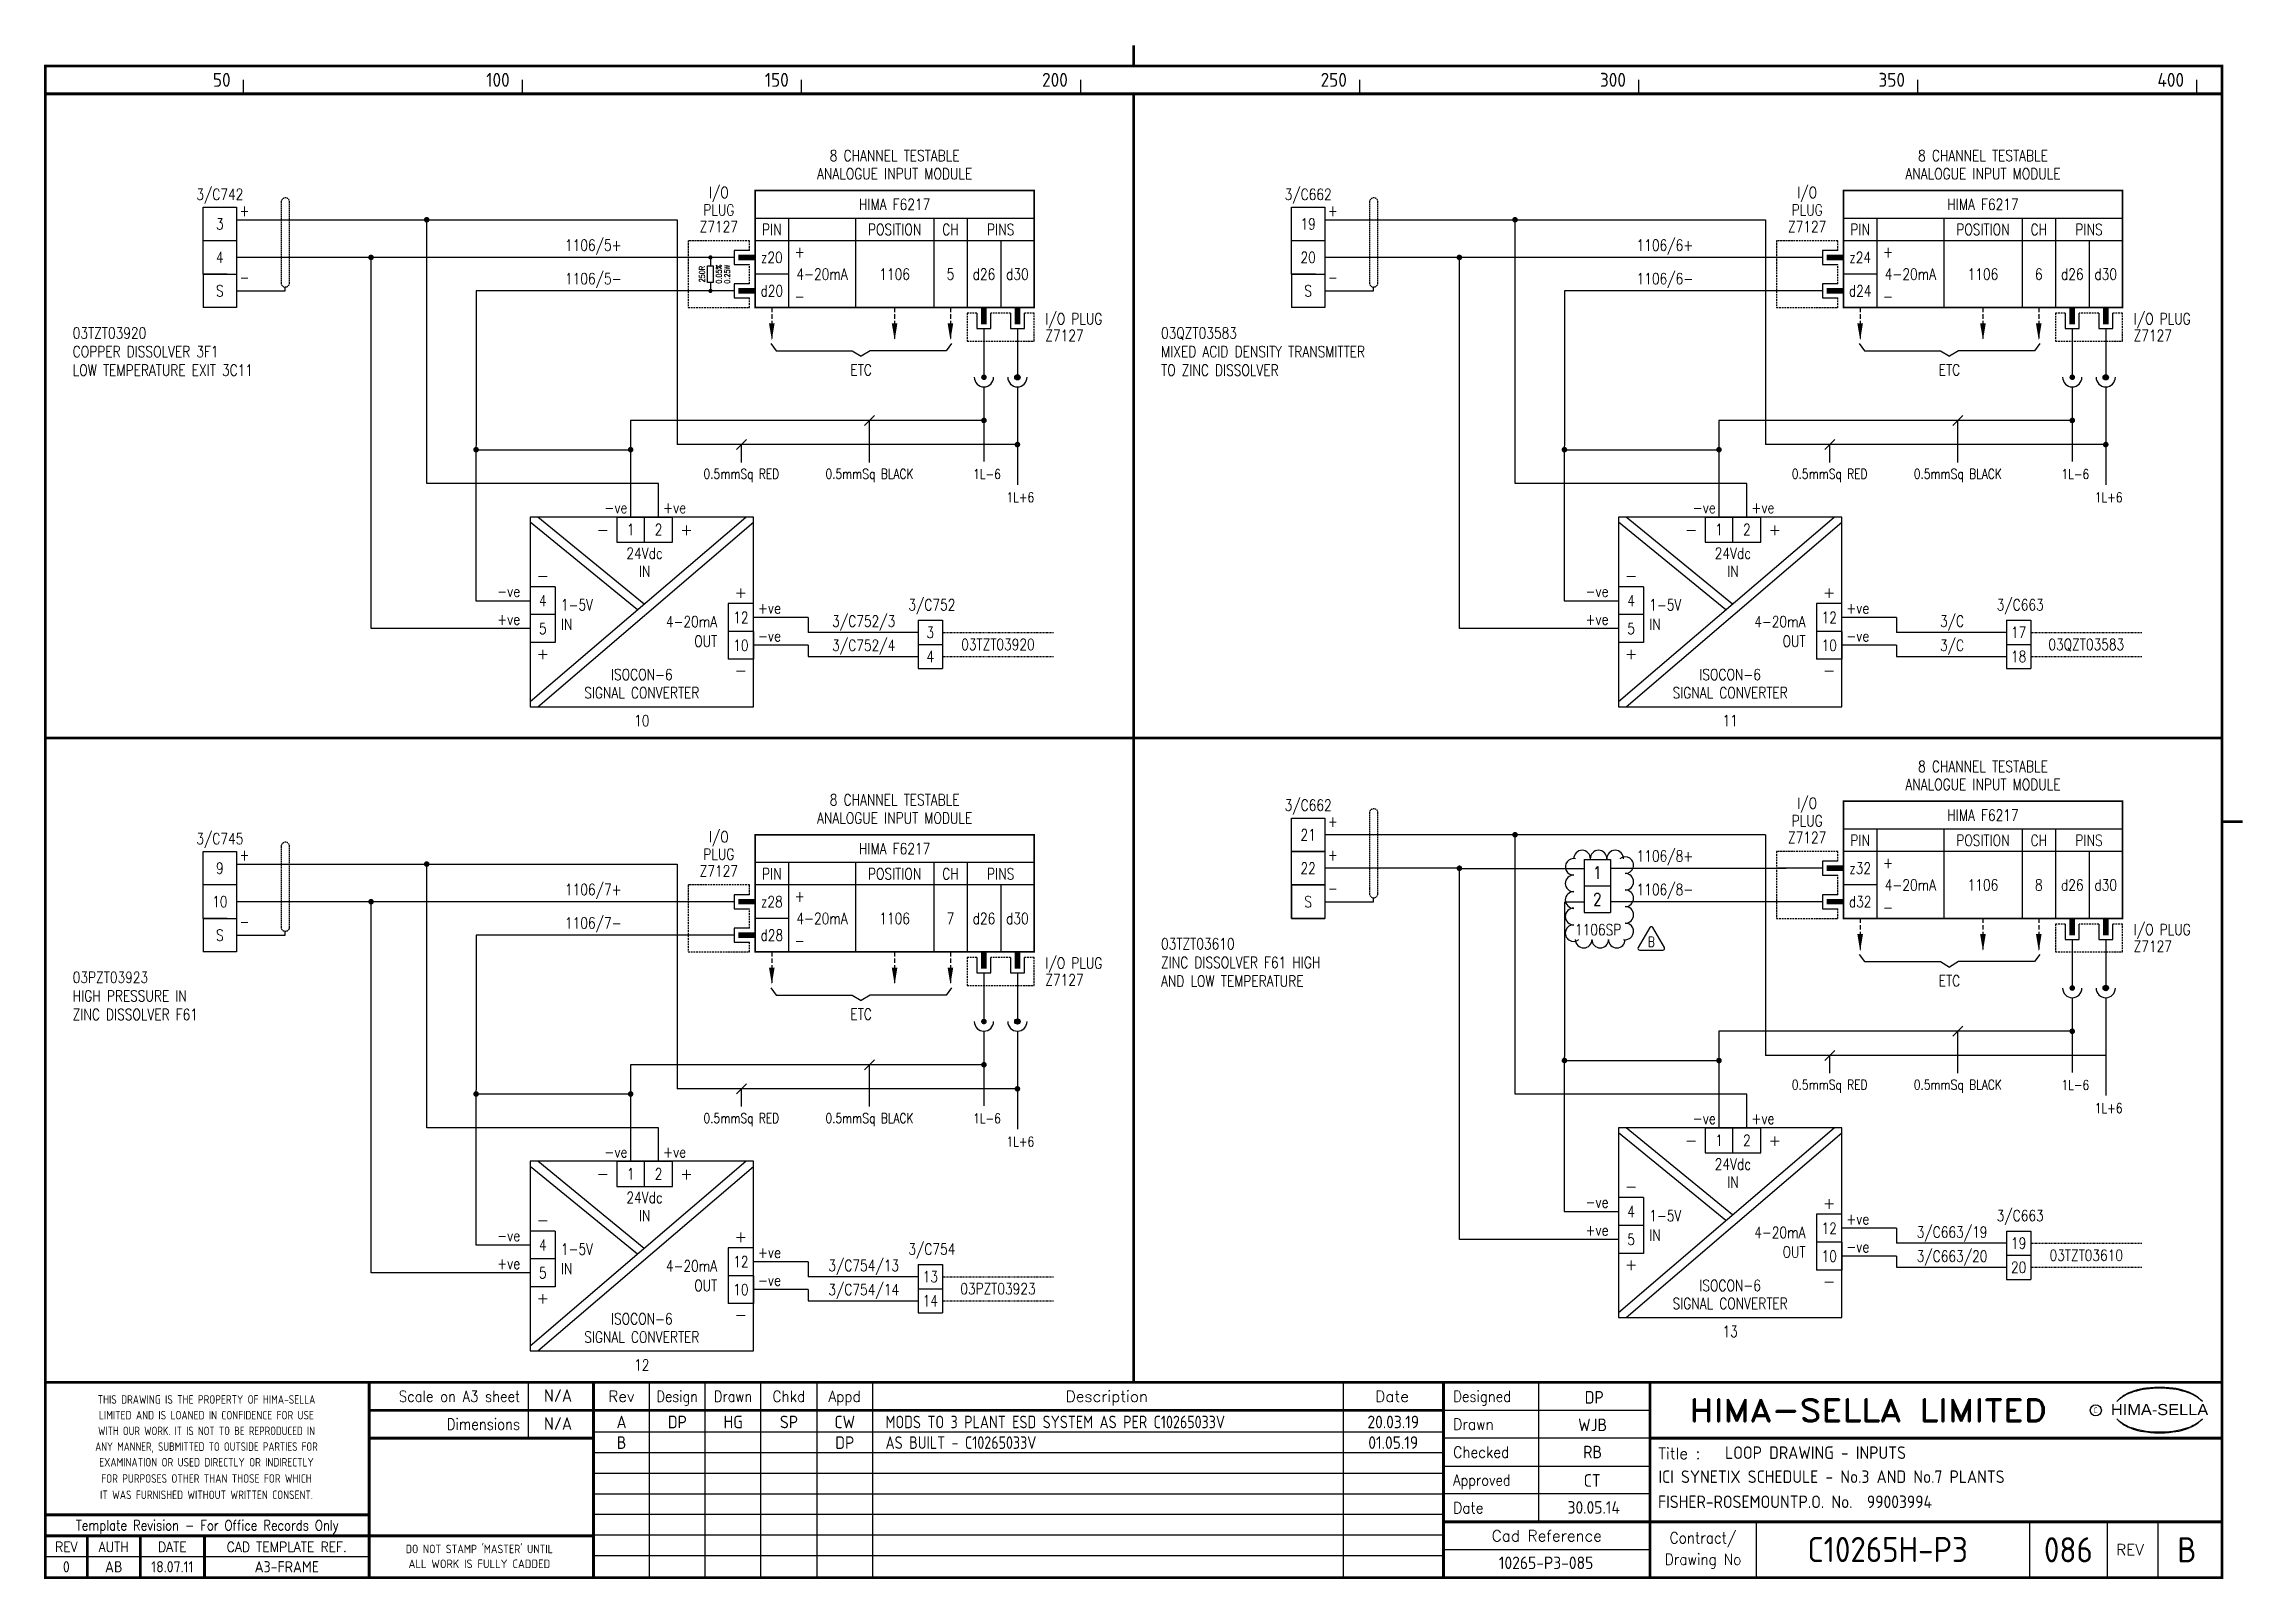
# Model space of a CAD drawing. Extents: x 14 to 408, y 0 to 275.
import ezdxf
from ezdxf.enums import TextEntityAlignment as Align

# ---------------------------------------------------------------- set-up
doc = ezdxf.new("R2010")
doc.units = 0
doc.header["$LTSCALE"] = 0.25
doc.header["$MEASUREMENT"] = 0
doc.linetypes.add('HIDDEN', pattern=[0.375, 0.25, -0.125])
doc.linetypes.add('HIDDEN2', pattern=[4.7625, 3.175, -1.5875])
doc.layers.get('0').update_dxf_attribs({"color": 41, "linetype": 'CONTINUOUS'})
for name, color, linetype in [('00-DRG_FRAME', 12, 'CONTINUOUS'), ('01-DRAW', 7, 'CONTINUOUS'), ('02-TEXT', 2, 'CONTINUOUS'), ('051-TEXT', 2, 'CONTINUOUS'), ('DES', 2, 'CONTINUOUS'), ('DIM', 3, 'CONTINUOUS'), ('LAB', 2, 'CONTINUOUS'), ('RACK', 2, 'CONTINUOUS'), ('RECORD', 2, 'CONTINUOUS'), ('SLOT', 2, 'CONTINUOUS'), ('SNA', 2, 'CONTINUOUS'), ('TEXT', 2, 'CONTINUOUS'), ('TPOL', 3, 'CONTINUOUS'), ('XR_FUNCTION', 2, 'CONTINUOUS'), ('XR_MAIN', 2, 'CONTINUOUS')]:
    doc.layers.add(name, color=color, linetype=linetype)
doc.styles.add('ARIAL', font='arial.ttf', dxfattribs={"height": 2.5})
doc.styles.add('CROSSREF', font='romans.shx', dxfattribs={"width": 0.8, "height": 2})
doc.styles.add('FUNCTION', font='ROMANS.shx', dxfattribs={"width": 0.8, "height": 2.5})
doc.styles.add('ISO', font='iso.shx')
doc.styles.add('PINS', font='ROMANS.shx', dxfattribs={"width": 0.8, "height": 2.5})
doc.styles.add('RACK', font='ROMANS.shx', dxfattribs={"width": 0.8, "height": 2.5})
doc.styles.add('REFERENC', font='romans.shx', dxfattribs={"width": 0.8})
doc.styles.add('ROMAND', font='ROMAND')
doc.styles.add('ROMANS', font='romans.shx', dxfattribs={"width": 0.8, "height": 2.5})
doc.styles.add('SLOT', font='romans.shx', dxfattribs={"width": 0.8, "height": 2})
doc.styles.add('SYMBOL', font='ROMANS.shx', dxfattribs={"width": 0.8, "height": 20})

msp = doc.modelspace()

# ---------------------------------------------------------------- texts
at = {"layer": '00-DRG_FRAME', "style": 'ISO'}
for s, p in [('50', (47.69, 267.75)), ('100', (97.69, 267.75)), ('150', (147.69, 267.75)), ('200', (197.69, 267.75)), ('250', (247.69, 267.75)), ('300', (297.69, 267.75)), ('350', (347.69, 267.75)), ('400', (397.69, 267.75))]:
    msp.add_text(s, height=2.5, dxfattribs=at).set_placement(p, align=Align.RIGHT)
at = {"layer": '00-DRG_FRAME', "color": 3, "style": 'ISO'}
for s, width, p in [('THIS DRAWING IS THE PROPERTY OF HIMA-SELLA', 0.9, (43.36, 32.44)), ("DO NOT STAMP 'MASTER' UNTIL", 0.95, (92.25, 5.79))]:
    msp.add_text(s, height=1.53, dxfattribs=dict(at, width=width)).set_placement(p, align=Align.MIDDLE)
at = {"layer": '00-DRG_FRAME', "color": 4, "style": 'ROMAND', "width": 0.87}
for s, p in [('Scale on A3 sheet', (99.54, 32)), ('Dimensions', (99.54, 27.01))]:
    msp.add_text(s, height=2, dxfattribs=at).set_placement(p, align=Align.RIGHT)
at = {"layer": '00-DRG_FRAME', "color": 4, "style": 'ROMAND'}
for s, p in [('Rev', (117.7, 32)), ('Description', (204.69, 32)), ('Date', (255.79, 32))]:
    msp.add_text(s, height=2, dxfattribs=at).set_placement(p, align=Align.CENTER)
for s, width, p in [('Design', 0.85, (127.7, 32)), ('Drawn', 0.85, (137.7, 32)), ('Chkd', 0.9, (147.7, 32)), ('Appd', 0.9, (157.7, 32))]:
    msp.add_text(s, height=2, dxfattribs=dict(at, width=width)).set_placement(p, align=Align.CENTER)
for s, width, p in [('Designed', 0.87, (266.75, 32)), ('Drawn', 0.9, (266.75, 27)), ('Checked', 0.9, (266.75, 22)), ('Approved', 0.85, (266.75, 17)), ('Date', 0.9, (266.75, 12))]:
    msp.add_text(s, height=2, dxfattribs=dict(at, width=width)).set_placement(p)
at = {"layer": '00-DRG_FRAME', "style": 'ROMAND', "width": 1.15}
msp.add_text('HIMA-SELLA LIMITED', height=4, dxfattribs=at).set_placement((341.1, 30.5), align=Align.MIDDLE)
at = {"layer": '00-DRG_FRAME', "style": 'ARIAL', "width": 1.05}
msp.add_text('HIMA-SELLA', height=2, dxfattribs=at).set_placement((393.3, 29.63), align=Align.CENTER)
at = {"layer": '00-DRG_FRAME', "color": 3, "style": 'ISO'}
for s, width, p in [('LIMITED AND IS LOANED IN CONFIDENCE FOR USE', 0.9, (43.36, 29.62)), ('ANY MANNER, SUBMITTED TO OUTSIDE PARTIES FOR', 0.87, (43.36, 23.99)), ('WITH OUR WORK. IT IS NOT TO BE REPRODUCED IN', 0.87, (43.36, 26.81)), ('EXAMINATION OR USED DIRECTLY OR INDIRECTLY', 0.9, (43.36, 21.18)), ('IT WAS FURNISHED WITHOUT WRITTEN CONSENT.', 0.9, (43.36, 15.35)), ('FOR PURPOSES OTHER THAN THOSE FOR WHICH', 0.9, (43.36, 18.27))]:
    msp.add_text(s, height=1.53, dxfattribs=dict(at, width=width)).set_placement(p, align=Align.MIDDLE_CENTER)
at = {"layer": '00-DRG_FRAME', "color": 3, "style": 'ISO', "width": 0.9}
msp.add_text('C', height=1, dxfattribs=at).set_placement((381.84, 30), align=Align.CENTER)
at = {"layer": '00-DRG_FRAME', "color": 4, "style": 'ROMAND'}
msp.add_text('Title :', height=2, dxfattribs=at).set_placement((303.5, 21.75))
for s, height, width, p in [('Template Revision - For Office Records Only', 1.8, 0.85, (43.5, 9.62)), ('Contract/', 2, 0.9, (311.5, 7.5)), ('REV', 1.8, 0.9, (18.25, 6)), ('AUTH', 1.8, 0.9, (26.75, 6)), ('DATE', 1.8, 0.9, (37.25, 6)), ('CAD TEMPLATE REF.', 1.8, 0.9, (57.75, 6)), ('Drawing No', 2, 0.9, (311.5, 3.5))]:
    msp.add_text(s, height=height, dxfattribs=dict(at, width=width)).set_placement(p, align=Align.MIDDLE)
for s, p in [('Cad Reference', (283.5, 8)), ('REV', (388, 5.5))]:
    msp.add_text(s, height=2, dxfattribs=at).set_placement(p, align=Align.MIDDLE)
at = {"layer": '00-DRG_FRAME', "color": 41, "style": 'ISO'}
for s, p in [('0', (18.25, 1.45)), ('AB', (26.75, 1.45)), ('18.07.11', (37.25, 1.45)), ('A3-FRAME', (57.75, 1.45))]:
    msp.add_text(s, height=2, dxfattribs=at).set_placement(p, align=Align.CENTER)
at = {"layer": '00-DRG_FRAME', "color": 3, "style": 'ISO'}
msp.add_text('ALL WORK IS FULLY CADDED', height=1.53, dxfattribs=at).set_placement((92.25, 2.98), align=Align.MIDDLE_CENTER)
at = {"layer": '01-DRAW', "style": 'ROMANS', "width": 0.8}
for s, p in [('+', (51.07, 244.57)), ('+', (246.07, 244.57)), ('-', (51.07, 232.57)), ('-', (246.07, 232.57)), ('-ve', (118.78, 191.31)), ('+ve', (129.29, 191.31)), ('-ve', (313.78, 191.31)), ('+ve', (324.29, 191.31)), ('-ve', (99.57, 176.31)), ('-ve', (294.57, 176.31)), ('+ve', (146.29, 173.31)), ('+ve', (341.29, 173.31)), ('+ve', (99.57, 171.31)), ('-ve', (146.29, 168.31)), ('+ve', (294.57, 171.31)), ('-ve', (341.29, 168.31)), ('+', (246.07, 135.07)), ('+', (51.07, 129.07)), ('+', (246.07, 129.07)), ('-', (246.07, 123.07)), ('-', (51.07, 117.07)), ('-ve', (313.78, 81.81)), ('+ve', (324.29, 81.81)), ('-ve', (118.78, 75.81)), ('+ve', (129.29, 75.81)), ('-ve', (294.57, 66.81)), ('+ve', (294.57, 61.81)), ('+ve', (341.29, 63.81)), ('-ve', (99.57, 60.81)), ('+ve', (146.29, 57.81)), ('-ve', (341.29, 58.81)), ('+ve', (99.57, 55.81)), ('-ve', (146.29, 52.81))]:
    msp.add_text(s, height=2, dxfattribs=at).set_placement(p, align=Align.RIGHT)
at = {"layer": '01-DRAW', "color": 2, "style": 'ROMANS', "width": 0.8}
for p in [(160.66, 216), (355.66, 216), (355.66, 106.5), (160.66, 100.5)]:
    msp.add_text('ETC', height=2, dxfattribs=at).set_placement(p, align=Align.CENTER)
at = {"layer": '01-DRAW', "style": 'ROMANS', "width": 0.8}
for s, p in [('1L-6', (180.71, 197.45)), ('1L-6', (375.71, 197.45)), ('1L+6', (186.71, 193.29)), ('1L+6', (381.71, 193.29)), ('1L-6', (375.71, 87.95)), ('1L-6', (180.71, 81.95)), ('1L+6', (381.71, 83.79)), ('1L+6', (381.71, 83.79)), ('1L+6', (186.71, 77.79))]:
    msp.add_text(s, height=1.75, dxfattribs=at).set_placement(p)
for s, p in [('3/C752', (173.33, 173.9)), ('3/C663', (368.33, 173.9)), ('3/C752/3', (161.12, 170.95)), ('3/C', (356.12, 170.95)), ('3/C752/4', (161.12, 166.63)), ('3/C', (356.12, 166.63)), ('3/C663/19', (356.12, 61.45)), ('3/C663', (368.33, 64.4)), ('3/C754', (173.33, 58.4)), ('3/C663/20', (356.12, 57.13)), ('3/C754/13', (161.12, 55.45)), ('3/C754/14', (161.12, 51.13))]:
    msp.add_text(s, height=2, dxfattribs=at).set_placement(p, align=Align.CENTER)
for s, height, p in [('3', 2, (173.05, 169.95)), ('17', 2, (368.05, 169.95)), ('4', 2, (173.05, 165.63)), ('18', 2, (368.05, 165.63)), ('1', 2.2, (292.56, 126.87)), ('2', 2.2, (292.56, 122.11)), ('19', 2, (368.05, 60.45)), ('13', 2, (173.05, 54.45)), ('20', 2, (368.05, 56.13)), ('14', 2, (173.05, 50.13))]:
    msp.add_text(s, height=height, dxfattribs=at).set_placement(p, align=Align.MIDDLE)
for s, p in [('03TZT03920', (185.17, 167.79)), ('03QZT03583', (380.17, 167.79)), ('03TZT03610', (380.17, 58.29)), ('03PZT03923', (185.17, 52.29))]:
    msp.add_text(s, height=2, dxfattribs=at).set_placement(p, align=Align.MIDDLE_CENTER)
at = {"layer": '01-DRAW', "char_height": 2, "attachment_point": 5, "style": 'ROMANS'}
for s, insert in [('3', (45.75, 243.17)), ('19', (240.75, 243.17)), ('4', (45.75, 237.17)), ('20', (240.75, 237.17)), ('S', (45.75, 231.17)), ('S', (240.75, 231.17)), ('21', (240.75, 133.67)), ('9', (45.75, 127.67)), ('22', (240.75, 127.67)), ('10', (45.75, 121.67)), ('S', (240.75, 121.67)), ('S', (45.75, 115.67))]:
    msp.add_mtext_dynamic_manual_height_columns(s, width=6, gutter_width=12.5, heights=[5.95], dxfattribs=dict(at, insert=insert))
at = {"layer": '051-TEXT', "style": 'ROMANS', "width": 0.8}
for s, p in [('3/C742', (45.75, 247.47)), ('3/C662', (240.75, 247.47)), ('1106/5+', (112.67, 238.36)), ('1106/6+', (304.67, 238.36)), ('1106/5-', (112.67, 232.36)), ('1106/6-', (304.67, 232.36)), ('3/C662', (240.75, 137.97)), ('3/C745', (45.75, 131.97)), ('1106/8+', (304.67, 128.86)), ('1106/7+', (112.67, 122.86)), ('1106/8-', (304.67, 122.86)), ('1106/7-', (112.67, 116.86)), ('1106SP', (292.7, 115.65))]:
    msp.add_text(s, height=2, dxfattribs=at).set_placement(p, align=Align.CENTER)
at = {"layer": 'DIM', "style": 'ROMANS', "width": 0.8}
for s, p in [('0.5mmSq RED', (139.21, 197.49)), ('0.5mmSq BLACK', (162.16, 197.49)), ('0.5mmSq RED', (334.21, 197.49)), ('0.5mmSq BLACK', (357.16, 197.49)), ('0.5mmSq RED', (334.21, 87.99)), ('0.5mmSq BLACK', (357.16, 87.99)), ('0.5mmSq RED', (139.21, 81.99)), ('0.5mmSq BLACK', (162.16, 81.99))]:
    msp.add_text(s, height=1.75, dxfattribs=at).set_placement(p, align=Align.CENTER)
at = {"layer": 'TEXT', "char_height": 2, "width": 47.7416, "attachment_point": 1, "style": 'ROMANS'}
for s, insert in [('03TZT03920\\PCOPPER DISSOLVER 3F1\\PLOW TEMPERATURE EXIT 3C11', (19.4, 224.61)), ('03QZT03583\\PMIXED ACID DENSITY TRANSMITTER\\PTO ZINC DISSOLVER', (214.4, 224.61)), ('03TZT03610\\PZINC DISSOLVER F61 HIGH\\PAND LOW TEMPERATURE', (214.4, 115.11)), ('03PZT03923\\PHIGH PRESSURE IN\\PZINC DISSOLVER F61', (19.4, 109.11))]:
    msp.add_mtext(s, dxfattribs=dict(at, insert=insert))

# ---------------------------------------------------------------- blocks, each defined once
blk = doc.blocks.new('A3-REVA')
at = {"layer": '051-TEXT', "style": 'ISO'}
for tag, p in [('DESIGNED', (292.01, 31.7)), ('A', (117.73, 27.28)), ('DES', (127.73, 27.28)), ('DRN', (137.73, 27.28)), ('CHKD', (147.73, 27.28)), ('APPD', (157.73, 27.28)), ('DATE', (256, 27.28)), ('DRAWN', (291.72, 26.77)), ('CHECKED', (291.72, 21.89)), ('APPD', (291.65, 16.79)), ('DATE', (291.92, 11.96))]:
    blk.add_attdef(tag, text='', height=2.25, dxfattribs=at).set_placement(p, align=Align.CENTER)
blk.add_attdef('DESCRIPTION', (165.03, 27.28), '', height=2.25, dxfattribs=at)
blk = doc.blocks.new('A3-TITLE')
at = {"layer": '051-TEXT', "style": 'ISO'}
blk.add_attdef('TITLE_1', (315.46, 21.78), '', height=2.25, dxfattribs=at)
for tag, p in [('DRGNO', (376.96, 3.24)), ('REV.', (398.2, 3.24))]:
    blk.add_attdef(tag, text='', height=4.5, dxfattribs=at).set_placement(p, align=Align.CENTER)
blk = doc.blocks.new('A3-CONTRACT')
at = {"layer": '051-TEXT', "color": 41, "style": 'ISO'}
for tag, height, p in [('SCALE', 2.25, (106.71, 31.82)), ('DIMS', 2.25, (106.71, 26.8)), ('CAD-REF', 2.25, (283.73, 1.84)), ('CONTRACT', 4.5, (344.94, 3.1))]:
    blk.add_attdef(tag, text='', height=height, dxfattribs=at).set_placement(p, align=Align.CENTER)
for tag, p in [('TITLE_2', (303.86, 17.28)), ('TITLE_3', (303.79, 12.78))]:
    blk.add_attdef(tag, p, '', height=2.25, dxfattribs=at)
blk = doc.blocks.new('F6217-6V')
for p, q in [((50, 7), (0, 7)), ((6, 7), (6, -9)), ((18, 7), (18, -9)), ((32, 7), (32, -9)), ((38, 7), (38, -9)), ((-3.75, 0), (-12, 0)), ((-3.75, 1.25), (-3.75, -1.25)), ((-1, 1.25), (-3.75, 1.25)), ((50, 3), (0, 3)), ((44, 3), (44, -9)), ((-3.75, -1.25), (-1, -1.25)), ((6, -3), (0, -3)), ((-3.75, -6), (-12, -6)), ((-3.75, -4.75), (-3.75, -7.25)), ((-1, -4.75), (-3.75, -4.75)), ((-3.75, -7.25), (-1, -7.25)), ((39.75, -10), (39.75, -12.75)), ((42.25, -12.75), (42.25, -10)), ((45.75, -10), (45.75, -12.75)), ((48.25, -12.75), (48.25, -10)), ((39.75, -12.75), (42.25, -12.75)), ((41, -12.75), (41, -15)), ((45.75, -12.75), (48.25, -12.75)), ((47, -12.75), (47, -15))]:
    blk.add_line(p, q)
at = {"const_width": 0.3}
blk.add_lwpolyline([(50, -9), (0, -9), (0, 12), (50, 12)], close=True, dxfattribs=at)
at = {"color": 3, "linetype": 'HIDDEN2', "ltscale": 0.4}
for points in [[(-1, 1.25), (-1, 3), (-12, 3), (-12, -9), (-1, -9), (-1, -7.25)], [(-1, -4.75), (-1, -1.25)], [(39.75, -10), (38, -10), (38, -15), (50, -15), (50, -10), (48.25, -10)], [(45.75, -10), (42.25, -10)]]:
    blk.add_lwpolyline(points, dxfattribs=at)
blk.add_lwpolyline([(-3, 0, 1, 1, 0), (0, 0, 0.5, 0.5, 0)], format="xyseb")
at = {"const_width": 1}
for points in [[(-3, -6), (0, -6)], [(41, -12), (41, -9)], [(47, -12), (47, -9)]]:
    blk.add_lwpolyline(points, dxfattribs=at)
at = {"layer": 'DES', "style": 'PINS', "width": 0.8, "flags": 1}
blk.add_attdef('DES1', (53, 6), '', height=1.5, dxfattribs=at)
at = {"layer": 'LAB', "style": 'PINS', "width": 0.8, "flags": 1}
blk.add_attdef('LAB1', text='', height=1.5, dxfattribs=at).set_placement((53, -5.5), align=Align.MIDDLE_LEFT)
at = {"layer": 'RACK', "style": 'RACK', "width": 0.8}
blk.add_attdef('SLOT', text='', height=2, dxfattribs=at).set_placement((25, -3), align=Align.MIDDLE)
at = {"layer": 'SLOT', "style": 'SLOT', "width": 0.8}
blk.add_attdef('ADD1', text='', height=2, dxfattribs=at).set_placement((35, -3), align=Align.MIDDLE)
at = {"layer": 'SNA', "style": 'SYMBOL', "width": 0.8, "flags": 1}
blk.add_attdef('SNA', (53, 0), '', height=1.5, dxfattribs=at)
at = {"layer": 'TEXT', "style": 'ROMANS', "width": 0.8}
for s, p in [('ANALOGUE INPUT MODULE', (25, 14)), ('8 CHANNEL TESTABLE', (25, 17.25))]:
    blk.add_text(s, height=2, dxfattribs=at).set_placement(p, align=Align.CENTER)
for s, p in [('I/O', (-6.5, 11.5)), ('PLUG', (-6.5, 8.5)), ('HIMA F6217', (25, 9.5)), ('Z7127', (-6.5, 5.5)), ('PIN', (3, 5)), ('POSITION', (25, 5)), ('CH', (35, 5)), ('PINS', (44, 5)), ('z24', (3, 0)), ('+', (8, 1)), ('d26', (41, -3)), ('d30', (47, -3)), ('d24', (3, -6)), ('-', (8, -7))]:
    blk.add_text(s, height=2, dxfattribs=at).set_placement(p, align=Align.MIDDLE)
for s, p in [('I/O PLUG', (52, -11)), ('Z7127', (52, -14))]:
    blk.add_text(s, height=2, dxfattribs=at).set_placement(p, align=Align.MIDDLE_LEFT)
at = {"layer": 'TEXT', "style": 'RACK', "width": 0.8}
blk.add_attdef('SIGNAL', text='', height=2, dxfattribs=at).set_placement((12, -3), align=Align.MIDDLE)
at = {"layer": 'TPOL', "style": 'PINS', "width": 0.8, "flags": 1}
for tag, p in [('CN2', (-12, 0)), ('CN3', (-12, -6))]:
    blk.add_attdef(tag, text='', height=1, dxfattribs=at).set_placement(p, align=Align.MIDDLE_LEFT)
at = {"layer": 'TPOL', "color": 2, "style": 'PINS', "width": 0.8}
blk.add_attdef('CN1', text='', height=2, dxfattribs=at).set_placement((3, 0), align=Align.MIDDLE)
at = {"layer": 'TPOL', "style": 'PINS', "width": 0.8, "flags": 1}
for tag, p in [('CN4', (41, -15)), ('CN5', (47, -15))]:
    blk.add_attdef(tag, text='', height=1, dxfattribs=at).set_placement(p, align=Align.BOTTOM_CENTER)
at = {"layer": 'XR_FUNCTION', "style": 'FUNCTION', "width": 0.8, "flags": 1}
blk.add_attdef('XR_FUNCTION', (53, 2), '', height=1.5, dxfattribs=at)
at = {"layer": 'XR_MAIN', "style": 'CROSSREF', "width": 0.8, "flags": 1}
blk.add_attdef('XR_MAIN', (53, -4), '', height=1.5, dxfattribs=at)
blk = doc.blocks.new('ISOCON6B')
for p, q in [((-17, -33.1), (21.65, 0)), ((3.43, -15.6), (-15.65, 0)), ((-1.5, 0), (-1.5, -4.5)), ((3.5, -4.5), (3.5, 0)), ((8.5, -4.5), (8.5, 0)), ((2.23, -16.63), (-17, -0.9)), ((-15.65, -34), (23, -0.9)), ((-1.5, -4.5), (8.5, -4.5)), ((-12.5, -12.5), (-17, -12.5)), ((-12.5, -12.5), (-12.5, -22.5)), ((23, -15.5), (18.5, -15.5)), ((18.5, -15.5), (18.5, -25.5)), ((-12.5, -17.5), (-17, -17.5)), ((-12.5, -22.5), (-17, -22.5)), ((23, -20.5), (18.5, -20.5)), ((23, -25.5), (18.5, -25.5))]:
    blk.add_line(p, q)
blk.add_lwpolyline([(-17, -34), (23, -34), (23, 0), (-17, 0)], close=True)
at = {"layer": 'RECORD', "style": 'REFERENC', "width": 0.8}
blk.add_attdef('RECORD', text='', height=2, dxfattribs=at).set_placement((3, -28.25), align=Align.MIDDLE)
at = {"layer": 'SNA', "style": 'SYMBOL', "width": 0.8}
blk.add_attdef('SNA', text='', height=2, dxfattribs=at).set_placement((3, -36.5), align=Align.MIDDLE)
at = {"layer": 'TEXT', "color": 3, "style": 'ROMANS'}
for s, p in [('-', (-4, -2.25)), ('+', (11, -2.25)), ('-', (-14.75, -10.5)), ('+', (20.75, -13.5)), ('+', (-14.75, -24.5)), ('-', (20.75, -27.5))]:
    blk.add_text(s, height=2, dxfattribs=at).set_placement(p, align=Align.MIDDLE)
at = {"layer": 'TEXT', "style": 'ROMANS', "width": 0.8}
for s, p in [('24Vdc', (3.5, -6.5)), ('IN', (3.5, -9.75)), ('SIGNAL CONVERTER', (3, -31.5))]:
    blk.add_text(s, height=2, dxfattribs=at).set_placement(p, align=Align.MIDDLE)
for s, p in [('1-5V', (-11.5, -15.75)), ('IN', (-11.5, -19.25))]:
    blk.add_text(s, height=2, dxfattribs=at).set_placement(p, align=Align.MIDDLE_LEFT)
for s, p in [('4-20mA', (16.5, -18.75)), ('OUT', (16.5, -22.25))]:
    blk.add_text(s, height=2, dxfattribs=at).set_placement(p, align=Align.MIDDLE_RIGHT)
at = {"layer": 'TPOL', "color": 2, "style": 'PINS', "width": 0.8}
for tag, p in [('CN1', (1, -2.25)), ('CN2', (6, -2.25)), ('CN3', (-14.75, -15)), ('CN4', (-14.75, -20)), ('CN5', (20.75, -18)), ('CN6', (20.75, -23))]:
    blk.add_attdef(tag, text='', height=2, dxfattribs=at).set_placement(p, align=Align.MIDDLE)
blk = doc.blocks.new('F6217-05')
for p, q in [((50, 7), (0, 7)), ((6, 7), (6, -9)), ((18, 7), (18, -9)), ((32, 7), (32, -9)), ((38, 7), (38, -9)), ((-3.75, 0), (-12, 0)), ((-8, 0), (-8, -1.5)), ((-3.75, 1.25), (-3.75, -1.25)), ((-1, 1.25), (-3.75, 1.25)), ((50, 3), (0, 3)), ((44, 3), (44, -9)), ((-8.5, -4.5), (-8.5, -1.5)), ((-8.5, -1.5), (-7.5, -1.5)), ((-7.5, -1.5), (-7.5, -4.5)), ((-3.75, -1.25), (-1, -1.25)), ((6, -3), (0, -3)), ((-3.75, -6), (-12, -6)), ((-7.5, -4.5), (-8.5, -4.5)), ((-8, -4.5), (-8, -6)), ((-3.75, -4.75), (-3.75, -7.25)), ((-1, -4.75), (-3.75, -4.75)), ((-3.75, -7.25), (-1, -7.25)), ((39.75, -10), (39.75, -12.75)), ((42.25, -12.75), (42.25, -10)), ((45.75, -10), (45.75, -12.75)), ((48.25, -12.75), (48.25, -10)), ((39.75, -12.75), (42.25, -12.75)), ((41, -12.75), (41, -15)), ((45.75, -12.75), (48.25, -12.75)), ((47, -12.75), (47, -15))]:
    blk.add_line(p, q)
at = {"const_width": 0.3}
blk.add_lwpolyline([(50, -9), (0, -9), (0, 12), (50, 12)], close=True, dxfattribs=at)
at = {"color": 3, "linetype": 'HIDDEN2', "ltscale": 0.4}
for points in [[(-1, 1.25), (-1, 3), (-12, 3), (-12, -9), (-1, -9), (-1, -7.25)], [(-1, -4.75), (-1, -1.25)], [(39.75, -10), (38, -10), (38, -15), (50, -15), (50, -10), (48.25, -10)], [(45.75, -10), (42.25, -10)]]:
    blk.add_lwpolyline(points, dxfattribs=at)
at = {"const_width": 0.375}
for points in [[(-8.19, 0, 1), (-7.81, 0, 1)], [(-8.19, -6, 1), (-7.81, -6, 1)]]:
    blk.add_lwpolyline(points, format="xyb", close=True, dxfattribs=at)
blk.add_lwpolyline([(-3, 0, 1, 1, 0), (0, 0, 0.5, 0.5, 0)], format="xyseb")
at = {"const_width": 1}
for points in [[(-3, -6), (0, -6)], [(41, -12), (41, -9)], [(47, -12), (47, -9)]]:
    blk.add_lwpolyline(points, dxfattribs=at)
at = {"layer": 'DES', "style": 'PINS', "width": 0.8, "flags": 1}
blk.add_attdef('DES1', (53, 6), '', height=1.5, dxfattribs=at)
at = {"layer": 'LAB', "style": 'PINS', "width": 0.8, "flags": 1}
blk.add_attdef('LAB1', text='', height=1.5, dxfattribs=at).set_placement((53, -5.5), align=Align.MIDDLE_LEFT)
at = {"layer": 'RACK', "style": 'RACK', "width": 0.8}
blk.add_attdef('SLOT', text='', height=2, dxfattribs=at).set_placement((25, -3), align=Align.MIDDLE)
at = {"layer": 'SLOT', "style": 'SLOT', "width": 0.8}
blk.add_attdef('ADD1', text='', height=2, dxfattribs=at).set_placement((35, -3), align=Align.MIDDLE)
at = {"layer": 'SNA', "style": 'SYMBOL', "width": 0.8, "flags": 1}
blk.add_attdef('SNA', (53, 0), '', height=1.5, dxfattribs=at)
at = {"layer": 'TEXT', "style": 'ROMANS', "width": 0.8}
for s, p in [('ANALOGUE INPUT MODULE', (25, 14)), ('8 CHANNEL TESTABLE', (25, 17.25))]:
    blk.add_text(s, height=2, dxfattribs=at).set_placement(p, align=Align.CENTER)
for s, p in [('I/O', (-6.5, 11.5)), ('PLUG', (-6.5, 8.5)), ('HIMA F6217', (25, 9.5)), ('Z7127', (-6.5, 5.5)), ('PIN', (3, 5)), ('POSITION', (25, 5)), ('CH', (35, 5)), ('PINS', (44, 5)), ('z20', (3, 0)), ('+', (8, 1)), ('d26', (41, -3)), ('d30', (47, -3)), ('d20', (3, -6)), ('-', (8, -7))]:
    blk.add_text(s, height=2, dxfattribs=at).set_placement(p, align=Align.MIDDLE)
at = {"layer": 'TEXT', "color": 3, "style": 'ROMANS', "width": 0.8}
for s, p in [('250R', (-9.5, -3)), ('0.05%', (-6.5, -3)), ('0.25W', (-5, -3))]:
    blk.add_text(s, height=1, rotation=90, dxfattribs=at).set_placement(p, align=Align.MIDDLE)
at = {"layer": 'TEXT', "style": 'ROMANS', "width": 0.8}
for s, p in [('I/O PLUG', (52, -11)), ('Z7127', (52, -14))]:
    blk.add_text(s, height=2, dxfattribs=at).set_placement(p, align=Align.MIDDLE_LEFT)
at = {"layer": 'TEXT', "style": 'RACK', "width": 0.8}
blk.add_attdef('SIGNAL', text='', height=2, dxfattribs=at).set_placement((12, -3), align=Align.MIDDLE)
at = {"layer": 'TPOL', "style": 'PINS', "width": 0.8, "flags": 1}
for tag, p in [('CN2', (-12, 0)), ('CN3', (-12, -6))]:
    blk.add_attdef(tag, text='', height=1, dxfattribs=at).set_placement(p, align=Align.MIDDLE_LEFT)
at = {"layer": 'TPOL', "color": 2, "style": 'PINS', "width": 0.8}
blk.add_attdef('CN1', text='', height=2, dxfattribs=at).set_placement((3, 0), align=Align.MIDDLE)
at = {"layer": 'TPOL', "style": 'PINS', "width": 0.8, "flags": 1}
for tag, p in [('CN4', (41, -15)), ('CN5', (47, -15))]:
    blk.add_attdef(tag, text='', height=1, dxfattribs=at).set_placement(p, align=Align.BOTTOM_CENTER)
at = {"layer": 'XR_FUNCTION', "style": 'FUNCTION', "width": 0.8, "flags": 1}
blk.add_attdef('XR_FUNCTION', (53, 2), '', height=1.5, dxfattribs=at)
at = {"layer": 'XR_MAIN', "style": 'CROSSREF', "width": 0.8, "flags": 1}
blk.add_attdef('XR_MAIN', (53, -4), '', height=1.5, dxfattribs=at)
blk = doc.blocks.new('F6217-7V')
for p, q in [((50, 7), (0, 7)), ((6, 7), (6, -9)), ((18, 7), (18, -9)), ((32, 7), (32, -9)), ((38, 7), (38, -9)), ((-3.75, 0), (-12, 0)), ((-3.75, 1.25), (-3.75, -1.25)), ((-1, 1.25), (-3.75, 1.25)), ((50, 3), (0, 3)), ((44, 3), (44, -9)), ((-3.75, -1.25), (-1, -1.25)), ((6, -3), (0, -3)), ((-3.75, -6), (-12, -6)), ((-3.75, -4.75), (-3.75, -7.25)), ((-1, -4.75), (-3.75, -4.75)), ((-3.75, -7.25), (-1, -7.25)), ((39.75, -10), (39.75, -12.75)), ((42.25, -12.75), (42.25, -10)), ((45.75, -10), (45.75, -12.75)), ((48.25, -12.75), (48.25, -10)), ((39.75, -12.75), (42.25, -12.75)), ((41, -12.75), (41, -15)), ((45.75, -12.75), (48.25, -12.75)), ((47, -12.75), (47, -15))]:
    blk.add_line(p, q)
at = {"const_width": 0.3}
blk.add_lwpolyline([(50, -9), (0, -9), (0, 12), (50, 12)], close=True, dxfattribs=at)
at = {"color": 3, "linetype": 'HIDDEN2', "ltscale": 0.4}
for points in [[(-1, 1.25), (-1, 3), (-12, 3), (-12, -9), (-1, -9), (-1, -7.25)], [(-1, -4.75), (-1, -1.25)], [(39.75, -10), (38, -10), (38, -15), (50, -15), (50, -10), (48.25, -10)], [(45.75, -10), (42.25, -10)]]:
    blk.add_lwpolyline(points, dxfattribs=at)
blk.add_lwpolyline([(-3, 0, 1, 1, 0), (0, 0, 0.5, 0.5, 0)], format="xyseb")
at = {"const_width": 1}
for points in [[(-3, -6), (0, -6)], [(41, -12), (41, -9)], [(47, -12), (47, -9)]]:
    blk.add_lwpolyline(points, dxfattribs=at)
at = {"layer": 'DES', "style": 'PINS', "width": 0.8, "flags": 1}
blk.add_attdef('DES1', (53, 6), '', height=1.5, dxfattribs=at)
at = {"layer": 'LAB', "style": 'PINS', "width": 0.8, "flags": 1}
blk.add_attdef('LAB1', text='', height=1.5, dxfattribs=at).set_placement((53, -5.5), align=Align.MIDDLE_LEFT)
at = {"layer": 'RACK', "style": 'RACK', "width": 0.8}
blk.add_attdef('SLOT', text='', height=2, dxfattribs=at).set_placement((25, -3), align=Align.MIDDLE)
at = {"layer": 'SLOT', "style": 'SLOT', "width": 0.8}
blk.add_attdef('ADD1', text='', height=2, dxfattribs=at).set_placement((35, -3), align=Align.MIDDLE)
at = {"layer": 'SNA', "style": 'SYMBOL', "width": 0.8, "flags": 1}
blk.add_attdef('SNA', (53, 0), '', height=1.5, dxfattribs=at)
at = {"layer": 'TEXT', "style": 'ROMANS', "width": 0.8}
for s, p in [('ANALOGUE INPUT MODULE', (25, 14)), ('8 CHANNEL TESTABLE', (25, 17.25))]:
    blk.add_text(s, height=2, dxfattribs=at).set_placement(p, align=Align.CENTER)
for s, p in [('I/O', (-6.5, 11.5)), ('PLUG', (-6.5, 8.5)), ('HIMA F6217', (25, 9.5)), ('Z7127', (-6.5, 5.5)), ('PIN', (3, 5)), ('POSITION', (25, 5)), ('CH', (35, 5)), ('PINS', (44, 5)), ('z28', (3, 0)), ('+', (8, 1)), ('d26', (41, -3)), ('d30', (47, -3)), ('d28', (3, -6)), ('-', (8, -7))]:
    blk.add_text(s, height=2, dxfattribs=at).set_placement(p, align=Align.MIDDLE)
for s, p in [('I/O PLUG', (52, -11)), ('Z7127', (52, -14))]:
    blk.add_text(s, height=2, dxfattribs=at).set_placement(p, align=Align.MIDDLE_LEFT)
at = {"layer": 'TEXT', "style": 'RACK', "width": 0.8}
blk.add_attdef('SIGNAL', text='', height=2, dxfattribs=at).set_placement((12, -3), align=Align.MIDDLE)
at = {"layer": 'TPOL', "style": 'PINS', "width": 0.8, "flags": 1}
for tag, p in [('CN2', (-12, 0)), ('CN3', (-12, -6))]:
    blk.add_attdef(tag, text='', height=1, dxfattribs=at).set_placement(p, align=Align.MIDDLE_LEFT)
at = {"layer": 'TPOL', "color": 2, "style": 'PINS', "width": 0.8}
blk.add_attdef('CN1', text='', height=2, dxfattribs=at).set_placement((3, 0), align=Align.MIDDLE)
at = {"layer": 'TPOL', "style": 'PINS', "width": 0.8, "flags": 1}
for tag, p in [('CN4', (41, -15)), ('CN5', (47, -15))]:
    blk.add_attdef(tag, text='', height=1, dxfattribs=at).set_placement(p, align=Align.BOTTOM_CENTER)
at = {"layer": 'XR_FUNCTION', "style": 'FUNCTION', "width": 0.8, "flags": 1}
blk.add_attdef('XR_FUNCTION', (53, 2), '', height=1.5, dxfattribs=at)
at = {"layer": 'XR_MAIN', "style": 'CROSSREF', "width": 0.8, "flags": 1}
blk.add_attdef('XR_MAIN', (53, -4), '', height=1.5, dxfattribs=at)
blk = doc.blocks.new('F6217-8V')
for p, q in [((50, 7), (0, 7)), ((6, 7), (6, -9)), ((18, 7), (18, -9)), ((32, 7), (32, -9)), ((38, 7), (38, -9)), ((-3.75, 0), (-12, 0)), ((-3.75, 1.25), (-3.75, -1.25)), ((-1, 1.25), (-3.75, 1.25)), ((50, 3), (0, 3)), ((44, 3), (44, -9)), ((-3.75, -1.25), (-1, -1.25)), ((6, -3), (0, -3)), ((-3.75, -6), (-12, -6)), ((-3.75, -4.75), (-3.75, -7.25)), ((-1, -4.75), (-3.75, -4.75)), ((-3.75, -7.25), (-1, -7.25)), ((39.75, -10), (39.75, -12.75)), ((42.25, -12.75), (42.25, -10)), ((45.75, -10), (45.75, -12.75)), ((48.25, -12.75), (48.25, -10)), ((39.75, -12.75), (42.25, -12.75)), ((41, -12.75), (41, -15)), ((45.75, -12.75), (48.25, -12.75)), ((47, -12.75), (47, -15))]:
    blk.add_line(p, q)
at = {"const_width": 0.3}
blk.add_lwpolyline([(50, -9), (0, -9), (0, 12), (50, 12)], close=True, dxfattribs=at)
at = {"color": 3, "linetype": 'HIDDEN2', "ltscale": 0.4}
for points in [[(-1, 1.25), (-1, 3), (-12, 3), (-12, -9), (-1, -9), (-1, -7.25)], [(-1, -4.75), (-1, -1.25)], [(39.75, -10), (38, -10), (38, -15), (50, -15), (50, -10), (48.25, -10)], [(45.75, -10), (42.25, -10)]]:
    blk.add_lwpolyline(points, dxfattribs=at)
blk.add_lwpolyline([(-3, 0, 1, 1, 0), (0, 0, 0.5, 0.5, 0)], format="xyseb")
at = {"const_width": 1}
for points in [[(-3, -6), (0, -6)], [(41, -12), (41, -9)], [(47, -12), (47, -9)]]:
    blk.add_lwpolyline(points, dxfattribs=at)
at = {"layer": 'DES', "style": 'PINS', "width": 0.8, "flags": 1}
blk.add_attdef('DES1', (53, 6), '', height=1.5, dxfattribs=at)
at = {"layer": 'LAB', "style": 'PINS', "width": 0.8, "flags": 1}
blk.add_attdef('LAB1', text='', height=1.5, dxfattribs=at).set_placement((53, -5.5), align=Align.MIDDLE_LEFT)
at = {"layer": 'RACK', "style": 'RACK', "width": 0.8}
blk.add_attdef('SLOT', text='', height=2, dxfattribs=at).set_placement((25, -3), align=Align.MIDDLE)
at = {"layer": 'SLOT', "style": 'SLOT', "width": 0.8}
blk.add_attdef('ADD1', text='', height=2, dxfattribs=at).set_placement((35, -3), align=Align.MIDDLE)
at = {"layer": 'SNA', "style": 'SYMBOL', "width": 0.8, "flags": 1}
blk.add_attdef('SNA', (53, 0), '', height=1.5, dxfattribs=at)
at = {"layer": 'TEXT', "style": 'ROMANS', "width": 0.8}
for s, p in [('ANALOGUE INPUT MODULE', (25, 14)), ('8 CHANNEL TESTABLE', (25, 17.25))]:
    blk.add_text(s, height=2, dxfattribs=at).set_placement(p, align=Align.CENTER)
for s, p in [('I/O', (-6.5, 11.5)), ('PLUG', (-6.5, 8.5)), ('HIMA F6217', (25, 9.5)), ('Z7127', (-6.5, 5.5)), ('PIN', (3, 5)), ('POSITION', (25, 5)), ('CH', (35, 5)), ('PINS', (44, 5)), ('z32', (3, 0)), ('+', (8, 1)), ('d26', (41, -3)), ('d30', (47, -3)), ('d32', (3, -6)), ('-', (8, -7))]:
    blk.add_text(s, height=2, dxfattribs=at).set_placement(p, align=Align.MIDDLE)
for s, p in [('I/O PLUG', (52, -11)), ('Z7127', (52, -14))]:
    blk.add_text(s, height=2, dxfattribs=at).set_placement(p, align=Align.MIDDLE_LEFT)
at = {"layer": 'TEXT', "style": 'RACK', "width": 0.8}
blk.add_attdef('SIGNAL', text='', height=2, dxfattribs=at).set_placement((12, -3), align=Align.MIDDLE)
at = {"layer": 'TPOL', "style": 'PINS', "width": 0.8, "flags": 1}
for tag, p in [('CN2', (-12, 0)), ('CN3', (-12, -6))]:
    blk.add_attdef(tag, text='', height=1, dxfattribs=at).set_placement(p, align=Align.MIDDLE_LEFT)
at = {"layer": 'TPOL', "color": 2, "style": 'PINS', "width": 0.8}
blk.add_attdef('CN1', text='', height=2, dxfattribs=at).set_placement((3, 0), align=Align.MIDDLE)
at = {"layer": 'TPOL', "style": 'PINS', "width": 0.8, "flags": 1}
for tag, p in [('CN4', (41, -15)), ('CN5', (47, -15))]:
    blk.add_attdef(tag, text='', height=1, dxfattribs=at).set_placement(p, align=Align.BOTTOM_CENTER)
at = {"layer": 'XR_FUNCTION', "style": 'FUNCTION', "width": 0.8, "flags": 1}
blk.add_attdef('XR_FUNCTION', (53, 2), '', height=1.5, dxfattribs=at)
at = {"layer": 'XR_MAIN', "style": 'CROSSREF', "width": 0.8, "flags": 1}
blk.add_attdef('XR_MAIN', (53, -4), '', height=1.5, dxfattribs=at)
blk = doc.blocks.new('TRI-A')
at = {"layer": '01-DRAW'}
blk.add_lwpolyline([(-0.26, 2.55), (-2.34, -1.05, 0.57735), (-2.08, -1.5), (2.08, -1.5, 0.57735), (2.34, -1.05), (0.26, 2.55, 0.57735)], format="xyb", close=True, dxfattribs=at)
at = {"layer": '02-TEXT', "color": 2, "style": 'ROMANS', "width": 0.8}
blk.add_text('B', height=1.8, dxfattribs=at).set_placement((0, 0), align=Align.MIDDLE)
blk = doc.blocks.new('*U16')
at = {"layer": '01-DRAW', "color": 0, "linetype": 'ByBlock', "lineweight": -2, "transparency": 16777216}
for centre, start, end in [((-3.11, 7.25), 0, 180), ((-0.15, 7.25), 0, 180), ((2.82, 7.25), 0, 180), ((-4.61, 5.78), 77.5256, 270), ((-4.61, 2.82), 90, 270), ((4.61, 6.08), 270, 128.7027), ((4.61, 3.11), 270, 90), ((-4.61, -0.15), 90, 270), ((4.61, 0.15), 270, 90), ((-4.61, -3.11), 90, 270), ((4.61, -2.82), 270, 90), ((-4.61, -6.08), 90, 308.7027), ((-2.82, -7.25), 180, 0), ((0.15, -7.25), 180, 0), ((3.11, -7.25), 180, 0), ((4.61, -5.78), 257.5256, 90)]:
    blk.add_arc(centre, 1.5, start, end, dxfattribs=at)

# ---------------------------------------------------------------- linework, layer by layer
at = {"layer": '00-DRG_FRAME'}
for p, q in [((50, 266.5), (50, 269)), ((100, 266.5), (100, 269)), ((150, 266.5), (150, 269)), ((200, 266.5), (200, 269)), ((250, 266.5), (250, 269)), ((300, 266.5), (300, 269)), ((350, 266.5), (350, 269)), ((400, 266.5), (400, 269)), ((101.01, 35.5), (101.01, 25.5)), ((122.7, 35.5), (122.7, 0.5)), ((132.7, 0.5), (132.7, 35.5)), ((142.7, 0.5), (142.7, 35.5)), ((152.7, 35.5), (152.7, 0.5)), ((162.7, 35.5), (162.7, 0.5)), ((247, 35.5), (247, 0.5)), ((282, 35.5), (282, 10.5)), ((265, 30.5), (302, 30.5)), ((265, 26.59), (112.7, 26.59)), ((302, 25.5), (265, 25.5)), ((265, 22.89), (112.7, 22.89)), ((265, 20.5), (302, 20.5)), ((265, 19.19), (112.7, 19.19)), ((265, 15.49), (112.7, 15.49)), ((302, 15.5), (265, 15.5)), ((265, 11.79), (112.7, 11.79)), ((265, 8.09), (112.7, 8.09)), ((321, 10.5), (321, 0.5)), ((370, 10.5), (370, 0.5)), ((384, 0.5), (384, 10.5)), ((393, 10.5), (393, 0.5)), ((72.5, 4.25), (14.5, 4.25)), ((265, 4.39), (112.7, 4.39)), ((302, 5.5), (265, 5.5))]:
    msp.add_line(p, q, dxfattribs=at)
at = {"layer": '00-DRG_FRAME', "const_width": 0.5}
for points in [[(209.5, 271.5), (209.5, 275.18)], [(209.5, 271.5), (209.5, 275.18)], [(14.5, 266.5), (404.5, 266.5)], [(209.5, 35.5), (209.5, 266.5)], [(14.5, 151), (404.5, 151)], [(404.5, 136), (408.18, 136)], [(404.5, 35.5), (14.5, 35.5)], [(72.5, 0.5), (72.5, 35.5)], [(112.7, 0.5), (112.7, 35.5)], [(265, 35.5), (265, 0.5)], [(302, 0.5), (302, 35.5)], [(265, 30.5), (72.5, 30.5)], [(112.7, 25.5), (72.5, 25.5)], [(404.5, 25.5), (302, 25.5)], [(14.5, 11.75), (72.5, 11.75)], [(14.5, 8), (72.5, 8)], [(22, 0.5), (22, 8)], [(31.5, 0.5), (31.5, 8)], [(43, 0.5), (43, 8)], [(112.7, 8), (72.5, 8)], [(265, 10.5), (404.5, 10.5)]]:
    msp.add_lwpolyline(points, dxfattribs=at)
msp.add_lwpolyline([(14.5, 0.5), (404.5, 0.5), (404.5, 271.5), (14.5, 271.5)], close=True, dxfattribs=at)
at = {"layer": '00-DRG_FRAME', "color": 3}
msp.add_circle((381.88, 30.5), 1, dxfattribs=at)
for centre, radius, start, end in [((390.6, 26.83), 7.24, 106.0532, 133.5024), ((390.88, 27.01), 7.3, 130.419, 136.057), ((390.11, 28.1), 5.98, 122.244, 131.6154), ((389.75, 28.78), 5.21, 111.8206, 122.8668), ((391.78, 24.7), 9.76, 107.5931, 113.9452), ((393.1, 18.5), 15.94, 89.2698, 106.3911), ((392.1, 23.52), 10.99, 96.0146, 107.3203), ((393.29, 16.31), 18.28, 92.8917, 97.3734), ((393.24, 18.86), 15.73, 89.7805, 93.1738), ((393.36, 18.86), 15.73, 86.8262, 90.2195), ((393.51, 18.5), 15.94, 73.6089, 90.7302), ((393.31, 16.31), 18.28, 82.6266, 87.1083), ((394.51, 23.52), 10.99, 72.6797, 83.9854), ((394.83, 24.7), 9.76, 66.0548, 72.4069), ((396, 26.83), 7.24, 46.4976, 73.9468), ((396.85, 28.78), 5.21, 57.1332, 68.1794), ((396.49, 28.1), 5.98, 48.3846, 57.756), ((395.73, 27.01), 7.3, 43.943, 49.581), ((390.88, 34.04), 7.3, 223.943, 229.581), ((390.6, 34.23), 7.24, 226.4976, 253.9468), ((390.11, 32.96), 5.98, 228.3846, 237.756), ((389.75, 32.28), 5.21, 237.1332, 248.1794), ((396, 34.23), 7.24, 286.0532, 313.5024), ((396.85, 32.28), 5.21, 291.8206, 302.8668), ((396.49, 32.96), 5.98, 302.244, 311.6154), ((395.73, 34.04), 7.3, 310.419, 316.057), ((391.78, 36.36), 9.76, 246.0548, 252.4069), ((393.1, 42.56), 15.94, 253.6089, 270.7302), ((392.1, 37.54), 10.99, 252.6797, 263.9854), ((393.29, 44.75), 18.28, 262.6266, 267.1083), ((393.24, 42.19), 15.73, 266.8262, 270.2195), ((393.51, 42.56), 15.94, 269.2698, 286.3911), ((393.36, 42.19), 15.73, 269.7805, 273.1738), ((393.31, 44.75), 18.28, 272.8917, 277.3734), ((394.51, 37.54), 10.99, 276.0146, 287.3203), ((394.83, 36.36), 9.76, 287.5931, 293.9452)]:
    msp.add_arc(centre, radius, start, end, dxfattribs=at)
at = {"layer": '01-DRAW'}
for p, q in [((42.75, 246.17), (48.75, 246.17)), ((42.75, 240.17), (42.75, 246.17)), ((48.75, 246.17), (48.75, 240.17)), ((237.75, 246.17), (243.75, 246.17)), ((237.75, 240.17), (237.75, 246.17)), ((243.75, 246.17), (243.75, 240.17)), ((48.75, 243.92), (127.72, 243.92)), ((82.82, 196.64), (82.82, 243.92)), ((127.72, 243.92), (127.72, 203.62)), ((243.75, 243.92), (322.72, 243.92)), ((277.82, 196.64), (277.82, 243.92)), ((322.72, 243.92), (322.72, 203.62)), ((42.75, 234.17), (42.75, 240.17)), ((48.75, 240.17), (42.75, 240.17)), ((48.75, 240.17), (48.75, 234.17)), ((129.66, 237.17), (48.75, 237.17)), ((72.85, 170.63), (72.85, 237.17)), ((237.75, 234.17), (237.75, 240.17)), ((243.75, 240.17), (237.75, 240.17)), ((243.75, 240.17), (243.75, 234.17)), ((324.66, 237.17), (243.75, 237.17)), ((267.85, 170.63), (267.85, 237.17)), ((47.07, 234.17), (42.75, 234.17)), ((42.75, 234.17), (48.75, 234.17)), ((42.75, 234.17), (42.75, 228.17)), ((48.75, 234.17), (48.75, 228.17)), ((242.07, 234.17), (237.75, 234.17)), ((237.75, 234.17), (243.75, 234.17)), ((237.75, 234.17), (237.75, 228.17)), ((243.75, 234.17), (243.75, 228.17)), ((91.7, 231.17), (91.65, 175.63)), ((129.66, 231.17), (91.7, 231.17)), ((286.7, 231.17), (286.65, 175.63)), ((324.66, 231.17), (286.7, 231.17)), ((48.75, 228.17), (42.75, 228.17)), ((243.75, 228.17), (237.75, 228.17)), ((144.46, 221.73), (145.43, 220.43)), ((176.86, 221.73), (175.89, 220.43)), ((182.66, 222.17), (182.66, 215.69)), ((188.66, 222.17), (188.66, 215.69)), ((188.66, 222.17), (188.66, 215.69)), ((339.46, 221.73), (340.43, 220.43)), ((371.86, 221.73), (370.89, 220.43)), ((377.66, 222.17), (377.66, 215.69)), ((383.66, 222.17), (383.66, 215.69)), ((383.66, 222.17), (383.66, 215.69)), ((145.43, 220.43), (159.04, 220.43)), ((159.04, 220.43), (160.66, 219.46)), ((162.28, 220.43), (160.66, 219.46)), ((175.89, 220.43), (162.28, 220.43)), ((340.43, 220.43), (354.04, 220.43)), ((354.04, 220.43), (355.66, 219.46)), ((357.28, 220.43), (355.66, 219.46)), ((370.89, 220.43), (357.28, 220.43)), ((182.66, 213.96), (182.66, 200.56)), ((188.66, 213.96), (188.66, 196.41)), ((188.66, 213.96), (188.66, 196.41)), ((377.66, 213.96), (377.66, 200.56)), ((383.66, 213.96), (383.66, 196.41)), ((383.66, 213.96), (383.66, 196.41)), ((182.66, 207.94), (119.36, 207.94)), ((119.36, 207.94), (119.36, 190.63)), ((377.66, 207.94), (314.36, 207.94)), ((314.36, 207.94), (314.36, 190.63)), ((91.67, 202.7), (119.36, 202.7)), ((188.66, 203.62), (127.72, 203.62)), ((286.67, 202.7), (314.36, 202.7)), ((383.66, 203.62), (322.72, 203.62)), ((124.36, 196.64), (82.82, 196.64)), ((124.36, 190.63), (124.36, 196.64)), ((319.36, 196.64), (277.82, 196.64)), ((319.36, 190.63), (319.36, 196.64)), ((116.86, 190.63), (121.86, 190.63)), ((121.86, 190.63), (126.86, 190.63)), ((311.86, 190.63), (316.86, 190.63)), ((316.86, 190.63), (321.86, 190.63)), ((91.65, 175.63), (101.36, 175.63)), ((286.65, 175.63), (296.36, 175.63)), ((101.36, 170.63), (72.85, 170.63)), ((151.17, 172.63), (141.36, 172.63)), ((141.36, 170.13), (141.36, 165.13)), ((151.17, 172.63), (151.17, 169.95)), ((170.89, 169.95), (151.17, 169.95)), ((170.89, 172.11), (170.89, 163.47)), ((170.89, 172.11), (175.21, 172.11)), ((170.89, 172.11), (175.21, 172.11)), ((175.21, 172.11), (175.21, 163.47)), ((296.36, 170.63), (267.85, 170.63)), ((346.17, 172.63), (336.36, 172.63)), ((336.36, 170.13), (336.36, 165.13)), ((346.17, 172.63), (346.17, 169.95)), ((365.89, 169.95), (346.17, 169.95)), ((365.89, 172.11), (365.89, 163.47)), ((365.89, 172.11), (370.21, 172.11)), ((365.89, 172.11), (370.21, 172.11)), ((370.21, 172.11), (370.21, 163.47)), ((151.17, 167.63), (141.36, 167.63)), ((151.17, 167.63), (151.17, 165.63)), ((151.17, 165.63), (170.89, 165.63)), ((170.89, 167.79), (175.21, 167.79)), ((346.17, 167.63), (336.36, 167.63)), ((346.17, 167.63), (346.17, 165.63)), ((346.17, 165.63), (365.89, 165.63)), ((365.89, 167.79), (370.21, 167.79)), ((170.89, 163.47), (175.21, 163.47)), ((365.89, 163.47), (370.21, 163.47)), ((237.75, 136.67), (243.75, 136.67)), ((237.75, 130.67), (237.75, 136.67)), ((243.75, 136.67), (243.75, 130.67)), ((42.75, 130.67), (48.75, 130.67)), ((42.75, 124.67), (42.75, 130.67)), ((48.75, 130.67), (48.75, 124.67)), ((237.75, 130.67), (243.75, 130.67)), ((237.75, 124.67), (237.75, 130.67)), ((237.75, 124.67), (237.75, 130.67)), ((243.75, 130.67), (237.75, 130.67)), ((322.72, 133.67), (243.75, 133.67)), ((243.75, 130.67), (243.75, 124.67)), ((243.75, 130.67), (243.75, 124.67)), ((277.82, 87.14), (277.82, 133.67)), ((322.72, 133.67), (322.72, 94.12)), ((48.75, 128.42), (127.72, 128.42)), ((82.82, 81.14), (82.82, 128.42)), ((127.72, 128.42), (127.72, 88.12)), ((267.85, 61.13), (267.85, 127.67)), ((290.18, 129.24), (290.18, 119.74)), ((290.18, 129.24), (294.94, 129.24)), ((290.18, 129.24), (294.94, 129.24)), ((294.94, 129.24), (294.94, 119.74)), ((42.75, 118.67), (42.75, 124.67)), ((48.75, 124.67), (42.75, 124.67)), ((48.75, 124.67), (48.75, 118.67)), ((237.75, 118.67), (237.75, 124.67)), ((243.75, 124.67), (237.75, 124.67)), ((242.07, 124.67), (237.75, 124.67)), ((237.75, 124.67), (243.75, 124.67)), ((237.75, 124.67), (237.75, 118.67)), ((243.75, 124.67), (243.75, 118.67)), ((243.75, 124.67), (243.75, 118.67)), ((290.18, 124.49), (294.94, 124.49)), ((47.07, 118.67), (42.75, 118.67)), ((42.75, 118.67), (48.75, 118.67)), ((42.75, 118.67), (42.75, 112.67)), ((129.66, 121.67), (48.75, 121.67)), ((48.75, 118.67), (48.75, 112.67)), ((72.85, 55.13), (72.85, 121.67)), ((242.07, 118.67), (237.75, 118.67)), ((237.75, 118.67), (243.75, 118.67)), ((243.75, 118.67), (237.75, 118.67)), ((286.7, 121.67), (286.65, 66.13)), ((290.18, 119.74), (294.94, 119.74)), ((91.7, 115.67), (91.65, 60.13)), ((129.66, 115.67), (91.7, 115.67)), ((48.75, 112.67), (42.75, 112.67)), ((339.46, 112.23), (340.43, 110.93)), ((340.43, 110.93), (354.04, 110.93)), ((354.04, 110.93), (355.66, 109.96)), ((357.28, 110.93), (355.66, 109.96)), ((370.89, 110.93), (357.28, 110.93)), ((371.86, 112.23), (370.89, 110.93)), ((377.66, 112.67), (377.66, 106.19)), ((383.66, 112.67), (383.66, 106.19)), ((383.66, 112.67), (383.66, 106.19)), ((182.66, 106.67), (182.66, 100.19)), ((188.66, 106.67), (188.66, 100.19)), ((188.66, 106.67), (188.66, 100.19)), ((144.46, 106.23), (145.43, 104.93)), ((145.43, 104.93), (159.04, 104.93)), ((159.04, 104.93), (160.66, 103.96)), ((162.28, 104.93), (160.66, 103.96)), ((175.89, 104.93), (162.28, 104.93)), ((176.86, 106.23), (175.89, 104.93)), ((377.66, 104.46), (377.66, 91.06)), ((383.66, 104.46), (383.66, 86.91)), ((383.66, 104.46), (383.66, 86.91)), ((182.66, 98.46), (182.66, 85.06)), ((188.66, 98.46), (188.66, 80.91)), ((188.66, 98.46), (188.66, 80.91)), ((377.66, 98.44), (314.36, 98.44)), ((314.36, 98.44), (314.36, 81.13)), ((182.66, 92.44), (119.36, 92.44)), ((119.36, 92.44), (119.36, 75.13)), ((286.67, 93.2), (314.36, 93.2)), ((383.66, 94.12), (322.72, 94.12)), ((91.67, 87.2), (119.36, 87.2)), ((188.66, 88.12), (127.72, 88.12)), ((319.36, 87.14), (277.82, 87.14)), ((319.36, 81.13), (319.36, 87.14)), ((124.36, 81.14), (82.82, 81.14)), ((124.36, 75.13), (124.36, 81.14)), ((311.86, 81.13), (316.86, 81.13)), ((316.86, 81.13), (321.86, 81.13)), ((116.86, 75.13), (121.86, 75.13)), ((121.86, 75.13), (126.86, 75.13)), ((286.65, 66.13), (296.36, 66.13)), ((346.17, 63.13), (336.36, 63.13)), ((346.17, 63.13), (346.17, 60.45)), ((91.65, 60.13), (101.36, 60.13)), ((296.36, 61.13), (267.85, 61.13)), ((336.36, 60.63), (336.36, 55.63)), ((365.89, 60.45), (346.17, 60.45)), ((365.89, 62.61), (365.89, 53.97)), ((365.89, 62.61), (370.21, 62.61)), ((365.89, 62.61), (370.21, 62.61)), ((370.21, 62.61), (370.21, 53.97)), ((151.17, 57.13), (141.36, 57.13)), ((151.17, 57.13), (151.17, 54.45)), ((170.89, 56.61), (170.89, 47.97)), ((170.89, 56.61), (175.21, 56.61)), ((170.89, 56.61), (175.21, 56.61)), ((175.21, 56.61), (175.21, 47.97)), ((346.17, 58.13), (336.36, 58.13)), ((346.17, 58.13), (346.17, 56.13)), ((346.17, 56.13), (365.89, 56.13)), ((365.89, 58.29), (370.21, 58.29)), ((101.36, 55.13), (72.85, 55.13)), ((141.36, 54.63), (141.36, 49.63)), ((151.17, 52.13), (141.36, 52.13)), ((170.89, 54.45), (151.17, 54.45)), ((151.17, 52.13), (151.17, 50.13)), ((170.89, 52.29), (175.21, 52.29)), ((365.89, 53.97), (370.21, 53.97)), ((151.17, 50.13), (170.89, 50.13)), ((170.89, 47.97), (175.21, 47.97))]:
    msp.add_line(p, q, dxfattribs=at)
at = {"layer": '01-DRAW', "color": 3}
for p, q in [((48.75, 231.17), (57.49, 231.17)), ((57.49, 231.17), (57.49, 231.86)), ((243.75, 231.17), (252.49, 231.17)), ((252.49, 231.17), (252.49, 231.86)), ((252.49, 121.67), (252.49, 122.36)), ((243.75, 121.67), (252.49, 121.67)), ((48.75, 115.67), (57.49, 115.67)), ((57.49, 115.67), (57.49, 116.36))]:
    msp.add_line(p, q, dxfattribs=at)
at = {"layer": '01-DRAW', "linetype": 'HIDDEN2'}
for p, q in [((144.66, 228.17), (144.66, 222.34)), ((166.66, 228.17), (166.66, 222.34)), ((176.66, 228.17), (176.66, 222.34)), ((339.66, 228.17), (339.66, 222.34)), ((361.66, 228.17), (361.66, 222.34)), ((371.66, 228.17), (371.66, 222.34)), ((339.66, 118.67), (339.66, 112.84)), ((361.66, 118.67), (361.66, 112.84)), ((371.66, 118.67), (371.66, 112.84)), ((144.66, 112.67), (144.66, 106.84)), ((166.66, 112.67), (166.66, 106.84)), ((176.66, 112.67), (176.66, 106.84))]:
    msp.add_line(p, q, dxfattribs=at)
at = {"layer": '01-DRAW', "linetype": 'HIDDEN'}
for p, q in [((175.21, 169.95), (195.14, 169.95)), ((370.21, 169.95), (390.14, 169.95)), ((175.21, 165.63), (195.14, 165.63)), ((370.21, 165.63), (390.14, 165.63)), ((370.21, 60.45), (390.14, 60.45)), ((370.21, 56.13), (390.14, 56.13)), ((175.21, 54.45), (195.14, 54.45)), ((175.21, 50.13), (195.14, 50.13))]:
    msp.add_line(p, q, dxfattribs=at)
at = {"layer": '01-DRAW', "color": 0}
for p, q in [((267.94, 127.66), (243.75, 127.66)), ((267.9, 127.64), (290.11, 127.64)), ((326.42, 127.64), (295.04, 127.64)), ((286.72, 121.62), (290.11, 121.62)), ((324.8, 121.64), (294.95, 121.64))]:
    msp.add_line(p, q, dxfattribs=at)
at = {"layer": '01-DRAW', "const_width": 0.5}
for points in [[(82.57, 243.92, 1), (83.07, 243.92, 1)], [(277.57, 243.92, 1), (278.07, 243.92, 1)], [(72.6, 237.17, 1), (73.1, 237.17, 1)], [(267.6, 237.17, 1), (268.1, 237.17, 1)], [(182.41, 215.69, 1), (182.91, 215.69, 1)], [(188.41, 215.69, 1), (188.91, 215.69, 1)], [(377.41, 215.69, 1), (377.91, 215.69, 1)], [(383.41, 215.69, 1), (383.91, 215.69, 1)], [(182.41, 207.94, 1), (182.91, 207.94, 1)], [(377.41, 207.94, 1), (377.91, 207.94, 1)], [(91.42, 202.7, 1), (91.92, 202.7, 1)], [(119.11, 202.7, 1), (119.61, 202.7, 1)], [(188.41, 203.62, 1), (188.91, 203.62, 1)], [(286.42, 202.7, 1), (286.92, 202.7, 1)], [(314.11, 202.7, 1), (314.61, 202.7, 1)], [(383.41, 203.62, 1), (383.91, 203.62, 1)], [(277.57, 133.67, 1), (278.07, 133.67, 1)], [(82.57, 128.42, 1), (83.07, 128.42, 1)], [(267.6, 127.67, 1), (268.1, 127.67, 1)], [(72.6, 121.67, 1), (73.1, 121.67, 1)], [(377.41, 106.19, 1), (377.91, 106.19, 1)], [(383.41, 106.19, 1), (383.91, 106.19, 1)], [(182.41, 100.19, 1), (182.91, 100.19, 1)], [(188.41, 100.19, 1), (188.91, 100.19, 1)], [(377.41, 98.44, 1), (377.91, 98.44, 1)], [(182.41, 92.44, 1), (182.91, 92.44, 1)], [(286.42, 93.2, 1), (286.92, 93.2, 1)], [(314.11, 93.2, 1), (314.61, 93.2, 1)], [(91.42, 87.2, 1), (91.92, 87.2, 1)], [(119.11, 87.2, 1), (119.61, 87.2, 1)], [(188.41, 88.12, 1), (188.91, 88.12, 1)]]:
    msp.add_lwpolyline(points, format="xyb", close=True, dxfattribs=at)
at = {"layer": '01-DRAW'}
for centre, radius in [((188.66, 215.69), 0.475), ((188.66, 215.69), 0.389), ((188.66, 215.69), 0.302), ((188.66, 215.69), 0.216), ((188.66, 215.69), 0.13), ((188.66, 215.69), 0.0432), ((383.66, 215.69), 0.475), ((383.66, 215.69), 0.389), ((383.66, 215.69), 0.302), ((383.66, 215.69), 0.216), ((383.66, 215.69), 0.13), ((383.66, 215.69), 0.0432), ((383.66, 106.19), 0.475), ((383.66, 106.19), 0.389), ((383.66, 106.19), 0.302), ((383.66, 106.19), 0.216), ((383.66, 106.19), 0.13), ((383.66, 106.19), 0.0432), ((188.66, 100.19), 0.475), ((188.66, 100.19), 0.389), ((188.66, 100.19), 0.302), ((188.66, 100.19), 0.216), ((188.66, 100.19), 0.13), ((188.66, 100.19), 0.0432)]:
    msp.add_circle(centre, radius, dxfattribs=at)
for centre in [(182.66, 215.69), (188.66, 215.69), (188.66, 215.69), (377.66, 215.69), (383.66, 215.69), (383.66, 215.69), (377.66, 106.19), (383.66, 106.19), (383.66, 106.19), (182.66, 100.19), (188.66, 100.19), (188.66, 100.19)]:
    msp.add_arc(centre, 1.73, 180, 0, dxfattribs=at)
for points in [[(145.16, 225.36), (144.15, 225.36), (144.66, 222.34)], [(167.16, 225.36), (166.15, 225.36), (166.66, 222.34)], [(177.16, 225.36), (176.15, 225.36), (176.66, 222.34)], [(340.16, 225.36), (339.15, 225.36), (339.66, 222.34)], [(362.16, 225.36), (361.15, 225.36), (361.66, 222.34)], [(372.16, 225.36), (371.15, 225.36), (371.66, 222.34)], [(340.16, 115.86), (339.15, 115.86), (339.66, 112.84)], [(362.16, 115.86), (361.15, 115.86), (361.66, 112.84)], [(372.16, 115.86), (371.15, 115.86), (371.66, 112.84)], [(145.16, 109.86), (144.15, 109.86), (144.66, 106.84)], [(167.16, 109.86), (166.15, 109.86), (166.66, 106.84)], [(177.16, 109.86), (176.15, 109.86), (176.66, 106.84)]]:
    msp.add_solid(points, dxfattribs=at)
at = {"layer": 'DIM', "color": 3, "linetype": 'HIDDEN2', "ltscale": 0.3}
for p, q in [((56.75, 247.08), (56.74, 232.62)), ((58.25, 232.62), (58.26, 247.08)), ((251.75, 247.08), (251.74, 232.62)), ((253.25, 232.62), (253.26, 247.08)), ((251.75, 137.58), (251.74, 123.12)), ((253.25, 123.12), (253.26, 137.58)), ((56.75, 131.58), (56.74, 117.12)), ((58.25, 117.12), (58.26, 131.58))]:
    msp.add_line(p, q, dxfattribs=at)
at = {"layer": 'DIM'}
for p, q in [((161.26, 207.04), (163.06, 208.84)), ((162.16, 200.43), (162.16, 207.94)), ((356.26, 207.04), (358.06, 208.84)), ((357.16, 200.43), (357.16, 207.94)), ((138.31, 202.72), (140.11, 204.52)), ((139.21, 200.43), (139.21, 203.62)), ((333.31, 202.72), (335.11, 204.52)), ((334.21, 200.43), (334.21, 203.62)), ((356.26, 97.54), (358.06, 99.34)), ((333.31, 93.22), (335.11, 95.02)), ((357.16, 90.93), (357.16, 98.44)), ((161.26, 91.54), (163.06, 93.34)), ((162.16, 84.93), (162.16, 92.44)), ((334.21, 90.93), (334.21, 94.12)), ((138.31, 87.22), (140.11, 89.02)), ((139.21, 84.93), (139.21, 88.12))]:
    msp.add_line(p, q, dxfattribs=at)
at = {"layer": 'DIM', "color": 3, "linetype": 'HIDDEN2', "ltscale": 0.3}
for centre, start, end in [((57.51, 247.08), 0.5476, 179.4524), ((252.51, 247.08), 0.5476, 179.4524), ((57.49, 232.62), 180, 0), ((252.49, 232.62), 180, 0), ((252.51, 137.58), 0.5476, 179.4524), ((57.51, 131.58), 0.5476, 179.4524), ((252.49, 123.12), 180, 0), ((57.49, 117.12), 180, 0)]:
    msp.add_arc(centre, 0.756, start, end, dxfattribs=at)

# ---------------------------------------------------------------- block references
at = {"layer": '00-DRG_FRAME'}
for name, p, values in [('A3-CONTRACT', (-0.35, 0.19), {'TITLE_2': 'ICI SYNETIX SCHEDULE - No.3 AND No.7 PLANTS', 'TITLE_3': 'FISHER-ROSEMOUNTP.O. No.  99003994', 'CAD-REF': '10265-P3-085', 'CONTRACT': 'C10265H-P3', 'SCALE': 'N/A', 'DIMS': 'N/A'}), ('A3-TITLE', (0, 0), {'TITLE_1': 'LOOP DRAWING - INPUTS', 'DRGNO': '086', 'REV.': 'B'})]:
    msp.add_blockref(name, p, dxfattribs=at).add_auto_attribs(values)
ref = msp.add_blockref('A3-REVA', (0, 0), dxfattribs=at)
ref.add_attrib('A', 'A', dxfattribs={"layer": '051-TEXT', "height": 2.25, "style": 'ISO'}).set_placement((117.73, 27.28), align=Align.CENTER)
ref.add_attrib('DES', 'DP', dxfattribs={"layer": '051-TEXT', "height": 2.25, "style": 'ISO'}).set_placement((127.73, 27.28), align=Align.CENTER)
ref.add_attrib('DRN', 'HG', dxfattribs={"layer": '051-TEXT', "height": 2.25, "style": 'ISO'}).set_placement((137.73, 27.28), align=Align.CENTER)
ref.add_attrib('CHKD', 'SP', dxfattribs={"layer": '051-TEXT', "height": 2.25, "style": 'ISO'}).set_placement((147.73, 27.28), align=Align.CENTER)
ref.add_attrib('APPD', 'CW', dxfattribs={"layer": '051-TEXT', "height": 2.25, "style": 'ISO'}).set_placement((157.73, 27.28), align=Align.CENTER)
ref.add_attrib('DESCRIPTION', 'MODS TO 3 PLANT ESD SYSTEM AS PER C10265033V', (165.03, 27.28), dxfattribs={"layer": '051-TEXT', "height": 2.25, "style": 'ISO', "width": 0.9})
ref.add_attrib('DATE', '20.03.19', dxfattribs={"layer": '051-TEXT', "height": 2.25, "style": 'ISO'}).set_placement((256, 27.28), align=Align.CENTER)
ref.add_attrib('DESIGNED', 'DP', dxfattribs={"layer": '051-TEXT', "height": 2.25, "style": 'ISO'}).set_placement((292.01, 31.7), align=Align.CENTER)
ref.add_attrib('DRAWN', 'WJB', dxfattribs={"layer": '051-TEXT', "height": 2.25, "style": 'ISO'}).set_placement((291.72, 26.77), align=Align.CENTER)
ref.add_attrib('CHECKED', 'RB', dxfattribs={"layer": '051-TEXT', "height": 2.25, "style": 'ISO'}).set_placement((291.72, 21.89), align=Align.CENTER)
ref.add_attrib('APPD', 'CT', dxfattribs={"layer": '051-TEXT', "height": 2.25, "style": 'ISO'}).set_placement((291.65, 16.79), align=Align.CENTER)
ref.add_attrib('DATE', '30.05.14', dxfattribs={"layer": '051-TEXT', "height": 2.25, "style": 'ISO'}).set_placement((291.92, 11.96), align=Align.CENTER)
ref = msp.add_blockref('A3-REVA', (0, -3.7), dxfattribs=at)
ref.add_attrib('A', 'B', dxfattribs={"layer": '051-TEXT', "height": 2.25, "style": 'ISO'}).set_placement((117.73, 23.58), align=Align.CENTER)
ref.add_attrib('APPD', 'DP', dxfattribs={"layer": '051-TEXT', "height": 2.25, "style": 'ISO'}).set_placement((157.73, 23.58), align=Align.CENTER)
ref.add_attrib('DESCRIPTION', 'AS BUILT - C10265033V', (165.03, 23.58), dxfattribs={"layer": '051-TEXT', "height": 2.25, "style": 'ISO', "width": 0.9})
ref.add_attrib('DATE', '01.05.19', dxfattribs={"layer": '051-TEXT', "height": 2.25, "style": 'ISO'}).set_placement((256, 23.58), align=Align.CENTER)
at = {"layer": '01-DRAW'}
for name, p, values in [('F6217-05', (141.66, 237.17), {'CN1': 'z20', 'ADD1': '5', 'SIGNAL': '4-20mA', 'SLOT': '1106'}), ('F6217-6V', (336.66, 237.17), {'CN1': 'z24', 'ADD1': '6', 'SIGNAL': '4-20mA', 'SLOT': '1106'}), ('ISOCON6B', (118.36, 190.63), {'CN1': '1', 'CN2': '2', 'CN3': '4', 'CN4': '5', 'CN5': '12', 'CN6': '10', 'SNA': '10', 'RECORD': 'ISOCON-6'}), ('ISOCON6B', (313.36, 190.63), {'CN1': '1', 'CN2': '2', 'CN3': '4', 'CN4': '5', 'CN5': '12', 'CN6': '10', 'SNA': '11', 'RECORD': 'ISOCON-6'}), ('F6217-8V', (336.66, 127.67), {'CN1': 'z32', 'ADD1': '8', 'SIGNAL': '4-20mA', 'SLOT': '1106'}), ('F6217-7V', (141.66, 121.67), {'CN1': 'z28', 'ADD1': '7', 'SIGNAL': '4-20mA', 'SLOT': '1106'}), ('ISOCON6B', (313.36, 81.13), {'CN1': '1', 'CN2': '2', 'CN3': '4', 'CN4': '5', 'CN5': '12', 'CN6': '10', 'SNA': '13', 'RECORD': 'ISOCON-6'}), ('ISOCON6B', (118.36, 75.13), {'CN1': '1', 'CN2': '2', 'CN3': '4', 'CN4': '5', 'CN5': '12', 'CN6': '10', 'SNA': '12', 'RECORD': 'ISOCON-6'})]:
    msp.add_blockref(name, p, dxfattribs=at).add_auto_attribs(values)
at = {"layer": '01-DRAW', "color": 6}
for name, p in [('*U16', (292.94, 122.13)), ('TRI-A', (302.23, 114.49))]:
    msp.add_blockref(name, p, dxfattribs=at)

msp.set_redraw_order([(e.dxf.handle, doc.entitydb.next_handle()) for e in msp.query("TEXT MTEXT ATTDEF DIMENSION ARC_DIMENSION")])  # texts and dimensions are drawn at this point

doc.saveas('drawing.dxf')
